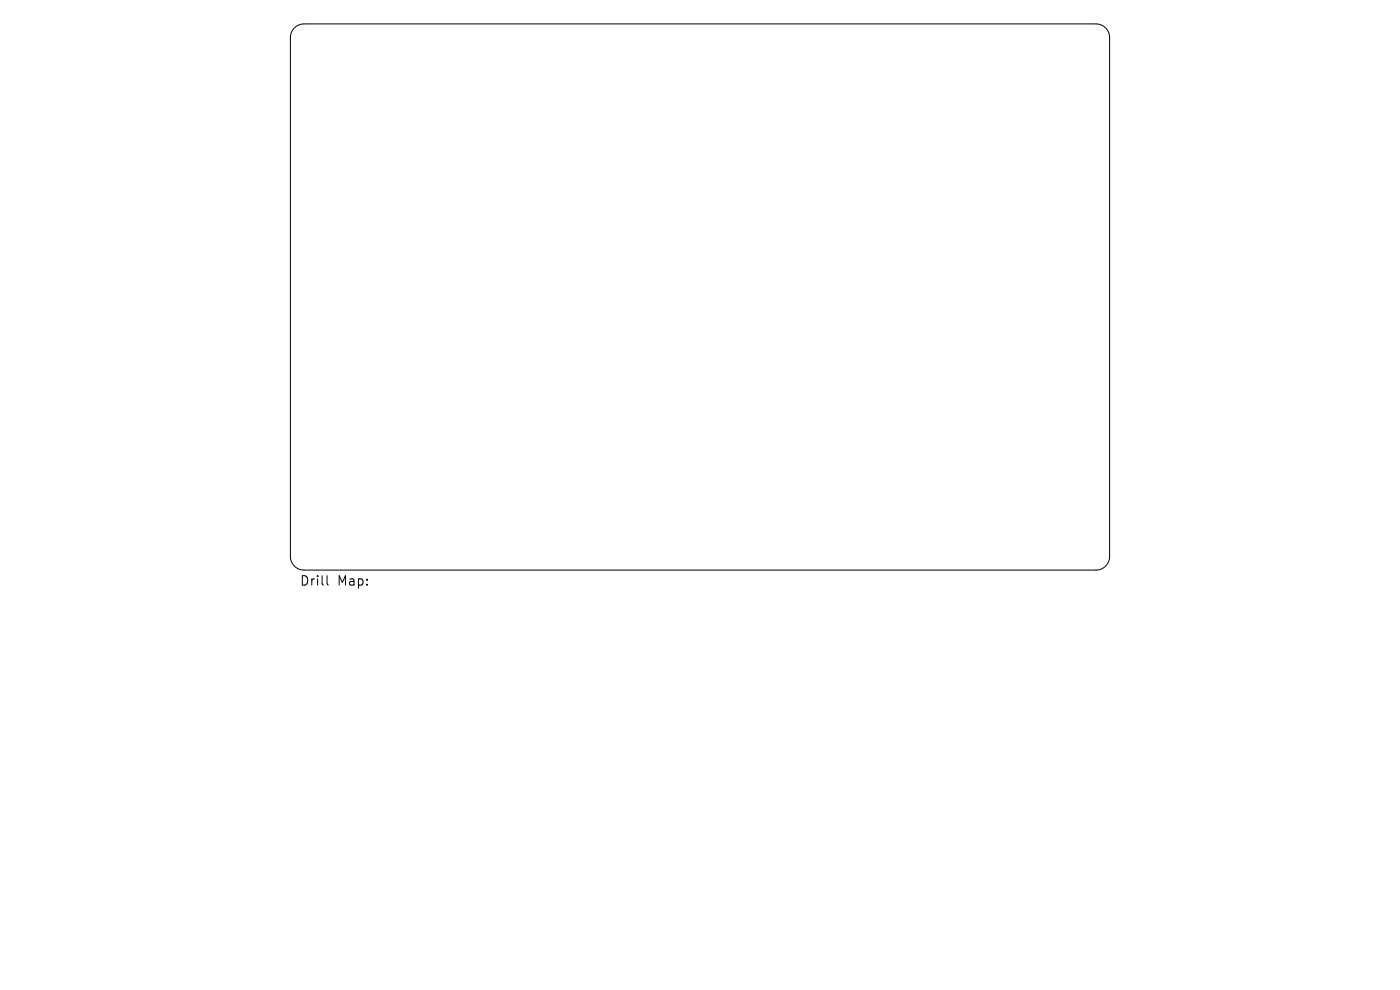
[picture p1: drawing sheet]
<svg xmlns="http://www.w3.org/2000/svg" width="297mm" height="210mm" viewBox="0 0 297 210" stroke-linecap="round" stroke-linejoin="round" font-family="sans-serif">
<defs><g id="words">
<g font-size="2.8">
<text x="63.5" y="124.5">Drill</text>
<text x="71.5" y="124.5">Map:</text>
</g>
</g></defs>
<path d="M62.5 5.9a2.9 2.9 0 0 1 2-.8h168a2.9 2.9 0 0 1 2.9 2.9v110a2.9 2.9 0 0 1-2.9 2.9h-168a2.9 2.9 0 0 1-2.9-2.9v-110a2.9 2.9 0 0 1 .9-2.1zM69.4 122.1v1.7l.3 .3" fill="none" stroke="#000" stroke-width=".21"/>
<use href="#words"/>
</svg>
